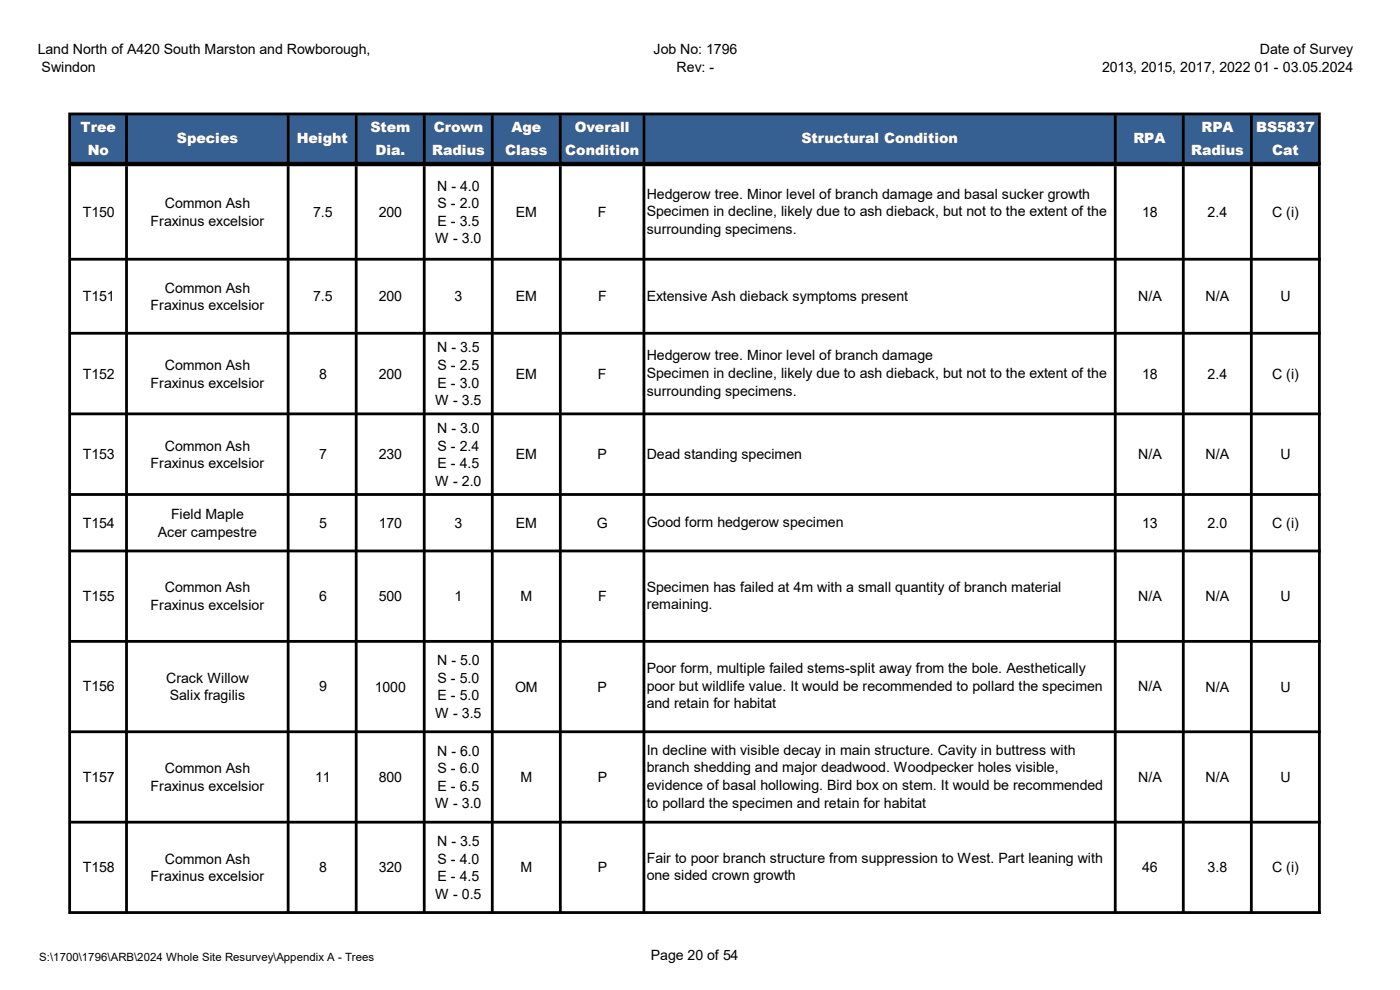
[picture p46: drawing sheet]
<svg xmlns="http://www.w3.org/2000/svg" width="297mm" height="210mm" viewBox="0 0 297 210" stroke-linecap="round" stroke-linejoin="round" font-family="sans-serif">
<defs><g id="words">
<g font-size="3">
<text x="8" y="11.6">Land North of A420 South Marston and Rowborough,</text>
<text x="138.6" y="11.6">Job No: 1796</text>
<text x="267.3" y="11.6">Date of Survey</text>
<text x="8.8" y="15.3">Swindon</text>
<text x="143.6" y="15.3">Rev: -</text>
<text x="233.8" y="15.3">2013, 2015, 2017, 2022 01 - 03.05.2024</text>
<text x="92.8" y="40.5">N - 4.0</text>
<text x="17.6" y="46">T150</text>
<text x="32" y="47.9">Fraxinus excelsior</text>
<text x="35" y="44.2">Common Ash</text>
<text x="66.4" y="46">7.5</text>
<text x="80.3" y="46.1">200</text>
<text x="92.8" y="44.2">S - 2.0</text>
<text x="92.8" y="47.9">E - 3.5</text>
<text x="109.4" y="46.1">EM</text>
<text x="126.9" y="46.1">F</text>
<text x="137.2" y="42.2">Hedgerow tree. Minor level of branch damage and basal sucker growth</text>
<text x="137.2" y="45.9">Specimen in decline, likely due to ash dieback, but not to the extent of the</text>
<text x="242.3" y="46">18</text>
<text x="256.2" y="46.1">2.4</text>
<text x="269.9" y="46.1">C (i)</text>
<text x="92.3" y="51.6">W - 3.0</text>
<text x="137.2" y="49.6">surrounding specimens.</text>
<text x="17.6" y="63.9">T151</text>
<text x="32" y="65.8">Fraxinus excelsior</text>
<text x="35" y="62.1">Common Ash</text>
<text x="66.4" y="63.9">7.5</text>
<text x="80.3" y="63.9">200</text>
<text x="96.4" y="63.9">3</text>
<text x="109.4" y="63.9">EM</text>
<text x="126.9" y="63.9">F</text>
<text x="137.2" y="63.8">Extensive Ash dieback symptoms present</text>
<text x="241.5" y="63.9">N/A</text>
<text x="255.8" y="63.9">N/A</text>
<text x="271.6" y="63.9">U</text>
<text x="92.8" y="74.8">N - 3.5</text>
<text x="137.2" y="76.5">Hedgerow tree. Minor level of branch damage</text>
<text x="17.6" y="80.3">T152</text>
<text x="32" y="82.2">Fraxinus excelsior</text>
<text x="35" y="78.5">Common Ash</text>
<text x="67.7" y="80.3">8</text>
<text x="80.3" y="80.3">200</text>
<text x="92.8" y="78.5">S - 2.5</text>
<text x="92.8" y="82.2">E - 3.0</text>
<text x="109.4" y="80.3">EM</text>
<text x="126.9" y="80.3">F</text>
<text x="137.2" y="80.2">Specimen in decline, likely due to ash dieback, but not to the extent of the</text>
<text x="137.2" y="83.9">surrounding specimens.</text>
<text x="242.3" y="80.3">18</text>
<text x="256.2" y="80.3">2.4</text>
<text x="269.9" y="80.3">C (i)</text>
<text x="92.3" y="85.9">W - 3.5</text>
<text x="35" y="95.6">Common Ash</text>
<text x="92.8" y="91.9">N - 3.0</text>
<text x="92.8" y="95.6">S - 2.4</text>
<text x="17.6" y="97.4">T153</text>
<text x="32" y="99.3">Fraxinus excelsior</text>
<text x="67.7" y="97.4">7</text>
<text x="80.3" y="97.5">230</text>
<text x="92.8" y="99.3">E - 4.5</text>
<text x="109.4" y="97.5">EM</text>
<text x="126.8" y="97.5">P</text>
<text x="137.2" y="97.3">Dead standing specimen</text>
<text x="241.5" y="97.4">N/A</text>
<text x="255.8" y="97.5">N/A</text>
<text x="271.6" y="97.5">U</text>
<text x="92.3" y="103">W - 2.0</text>
<text x="17.6" y="111.9">T154</text>
<text x="33.5" y="113.8">Acer campestre</text>
<text x="36.3" y="110.1">Field Maple</text>
<text x="67.7" y="111.9">5</text>
<text x="80.3" y="112">170</text>
<text x="96.4" y="112">3</text>
<text x="109.4" y="112">EM</text>
<text x="126.6" y="112">G</text>
<text x="137.2" y="111.8">Good form hedgerow specimen</text>
<text x="242.3" y="111.9">13</text>
<text x="256.2" y="112">2.0</text>
<text x="269.9" y="112">C (i)</text>
<text x="35" y="125.7">Common Ash</text>
<text x="137.2" y="125.5">Specimen has failed at 4m with a small quantity of branch material</text>
<text x="17.6" y="127.5">T155</text>
<text x="32" y="129.4">Fraxinus excelsior</text>
<text x="67.7" y="127.5">6</text>
<text x="80.3" y="127.6">500</text>
<text x="96.4" y="127.6">1</text>
<text x="110.4" y="127.6">M</text>
<text x="126.9" y="127.6">F</text>
<text x="137.2" y="129.2">remaining.</text>
<text x="241.5" y="127.5">N/A</text>
<text x="255.8" y="127.6">N/A</text>
<text x="271.6" y="127.6">U</text>
<text x="92.8" y="141.1">N - 5.0</text>
<text x="137.2" y="142.8">Poor form, multiple failed stems-split away from the bole. Aesthetically</text>
<text x="17.6" y="146.7">T156</text>
<text x="35.3" y="144.9">Crack Willow</text>
<text x="36" y="148.6">Salix fragilis</text>
<text x="67.7" y="146.7">9</text>
<text x="79.5" y="146.7">1000</text>
<text x="92.8" y="144.9">S - 5.0</text>
<text x="92.8" y="148.6">E - 5.0</text>
<text x="109.3" y="146.7">OM</text>
<text x="126.8" y="146.7">P</text>
<text x="137.2" y="146.6">poor but wildlife value. It would be recommended to pollard the specimen</text>
<text x="241.5" y="146.7">N/A</text>
<text x="255.8" y="146.7">N/A</text>
<text x="271.6" y="146.7">U</text>
<text x="92.3" y="152.3">W - 3.5</text>
<text x="137.2" y="150.3">and retain for habitat</text>
<text x="92.8" y="160.3">N - 6.0</text>
<text x="137.2" y="160.1">In decline with visible decay in main structure. Cavity in buttress with</text>
<text x="17.6" y="165.9">T157</text>
<text x="32" y="167.8">Fraxinus excelsior</text>
<text x="35" y="164">Common Ash</text>
<text x="66.8" y="165.9">11</text>
<text x="80.3" y="165.9">800</text>
<text x="92.8" y="164">S - 6.0</text>
<text x="92.8" y="167.8">E - 6.5</text>
<text x="110.4" y="165.9">M</text>
<text x="126.8" y="165.9">P</text>
<text x="137.2" y="163.9">branch shedding and major deadwood. Woodpecker holes visible,</text>
<text x="137.2" y="167.6">evidence of basal hollowing. Bird box on stem. It would be recommended</text>
<text x="241.5" y="165.9">N/A</text>
<text x="255.8" y="165.9">N/A</text>
<text x="271.6" y="165.9">U</text>
<text x="92.3" y="171.5">W - 3.0</text>
<text x="137.2" y="171.3">to pollard the specimen and retain for habitat</text>
<text x="92.8" y="179.5">N - 3.5</text>
<text x="17.6" y="185">T158</text>
<text x="35" y="183.2">Common Ash</text>
<text x="67.7" y="185">8</text>
<text x="80.3" y="185.1">320</text>
<text x="92.8" y="183.2">S - 4.0</text>
<text x="110.4" y="185.1">M</text>
<text x="126.8" y="185.1">P</text>
<text x="137.2" y="183.1">Fair to poor branch structure from suppression to West. Part leaning with</text>
<text x="242.3" y="185">46</text>
<text x="256.2" y="185.1">3.8</text>
<text x="269.9" y="185.1">C (i)</text>
<text x="32" y="186.9">Fraxinus excelsior</text>
<text x="92.3" y="190.7">W - 0.5</text>
<text x="92.8" y="186.9">E - 4.5</text>
<text x="137.2" y="186.8">one sided crown growth</text>
<text x="138.1" y="203.7">Page 20 of 54</text>
</g>
<g font-size="3" fill="#fff">
<text x="17.1" y="28">Tree</text>
<text x="78.6" y="28">Stem</text>
<text x="92" y="28">Crown</text>
<text x="108.5" y="28">Age</text>
<text x="121.9" y="28">Overall</text>
<text x="254.9" y="28">RPA</text>
<text x="266.5" y="28">BS5837</text>
<text x="18.6" y="32.8">No</text>
<text x="37.5" y="30.4">Species</text>
<text x="63" y="30.4">Height</text>
<text x="79.7" y="32.8">Dia.</text>
<text x="91.7" y="32.8">Radius</text>
<text x="107.2" y="32.8">Class</text>
<text x="119.9" y="32.8">Condition</text>
<text x="170" y="30.3">Structural Condition</text>
<text x="240.5" y="30.4">RPA</text>
<text x="252.7" y="32.8">Radius</text>
<text x="269.9" y="32.8">Cat</text>
</g>
<text font-size="2.4" x="8.3" y="203.8">S:\1700\1796\ARB\2024 Whole Site Resurvey\Appendix A - Trees</text>
</g></defs>
<path d="M14.9 24.3h265.1v10.4h-265.1z" fill="#366092"/>
<g fill="#000">
<path d="M14.5 23.9h.6v11h-.6zM279.6 24.5h.6v10.4h-.6z" fill-rule="evenodd"/>
<path d="M14.6 34.9h.3v.2h-.3zM26.5 24.5h.6v10.4h-.6zM60.8 24.5h.6v10.4h-.6zM75.3 24.5h.6v10.4h-.6zM89.7 24.5h.6v10.4h-.6zM104.1 24.5h.6v10.4h-.6zM118.6 24.5h.6v10.4h-.6zM136.3 24.5h.6v10.4h-.6zM236.3 24.5h.6v10.4h-.6zM250.7 24.5h.6v10.4h-.6zM265.2 24.5h.6v10.4h-.6zM279.8 34.9h.3v.2h-.3z" fill-rule="evenodd"/>
<path d="M15.1 23.9h265.1v.6h-265.1zM15.1 34.3h265.1v.6h-265.1z" fill-rule="evenodd"/>
</g>
<path d="M265.5 104.9h14.5v12h-14.5zM26.8 136.1h209.8v57.5h-209.8zM265.5 136.1h14.5v57.5h-14.5z" fill-rule="evenodd" fill="#fff"/>
<g fill="#000">
<path d="M14.5 34.7h.6v159.2h-.6zM26.5 35.3h.6v158.6h-.6zM60.8 35.3h.6v158.6h-.6zM75.3 35.3h.6v158.6h-.6zM89.7 35.3h.6v158.6h-.6zM104.1 35.3h.6v158.6h-.6zM118.6 35.3h.6v158.6h-.6zM136.3 35.3h.6v158.6h-.6zM236.3 35.3h.6v158.6h-.6zM250.7 35.3h.6v158.6h-.6zM265.2 35.3h.6v158.6h-.6zM279.6 35.3h.6v158.6h-.6z" fill-rule="evenodd"/>
<path d="M15.1 34.7h265.1v.6h-265.1zM15.1 54.7h265.1v.6h-265.1zM15.1 70.4h265.1v.6h-265.1zM15.1 87.5h265.1v.6h-265.1zM15.1 104.6h265.1v.6h-265.1zM15.1 116.6h265.1v.6h-265.1zM15.1 135.8h265.1v.6h-265.1zM15.1 154.9h265.1v.6h-265.1zM15.1 174.1h265.1v.6h-265.1zM15.1 193.3h265.1v.6h-265.1z" fill-rule="evenodd"/>
</g>
<use href="#words"/>
</svg>
